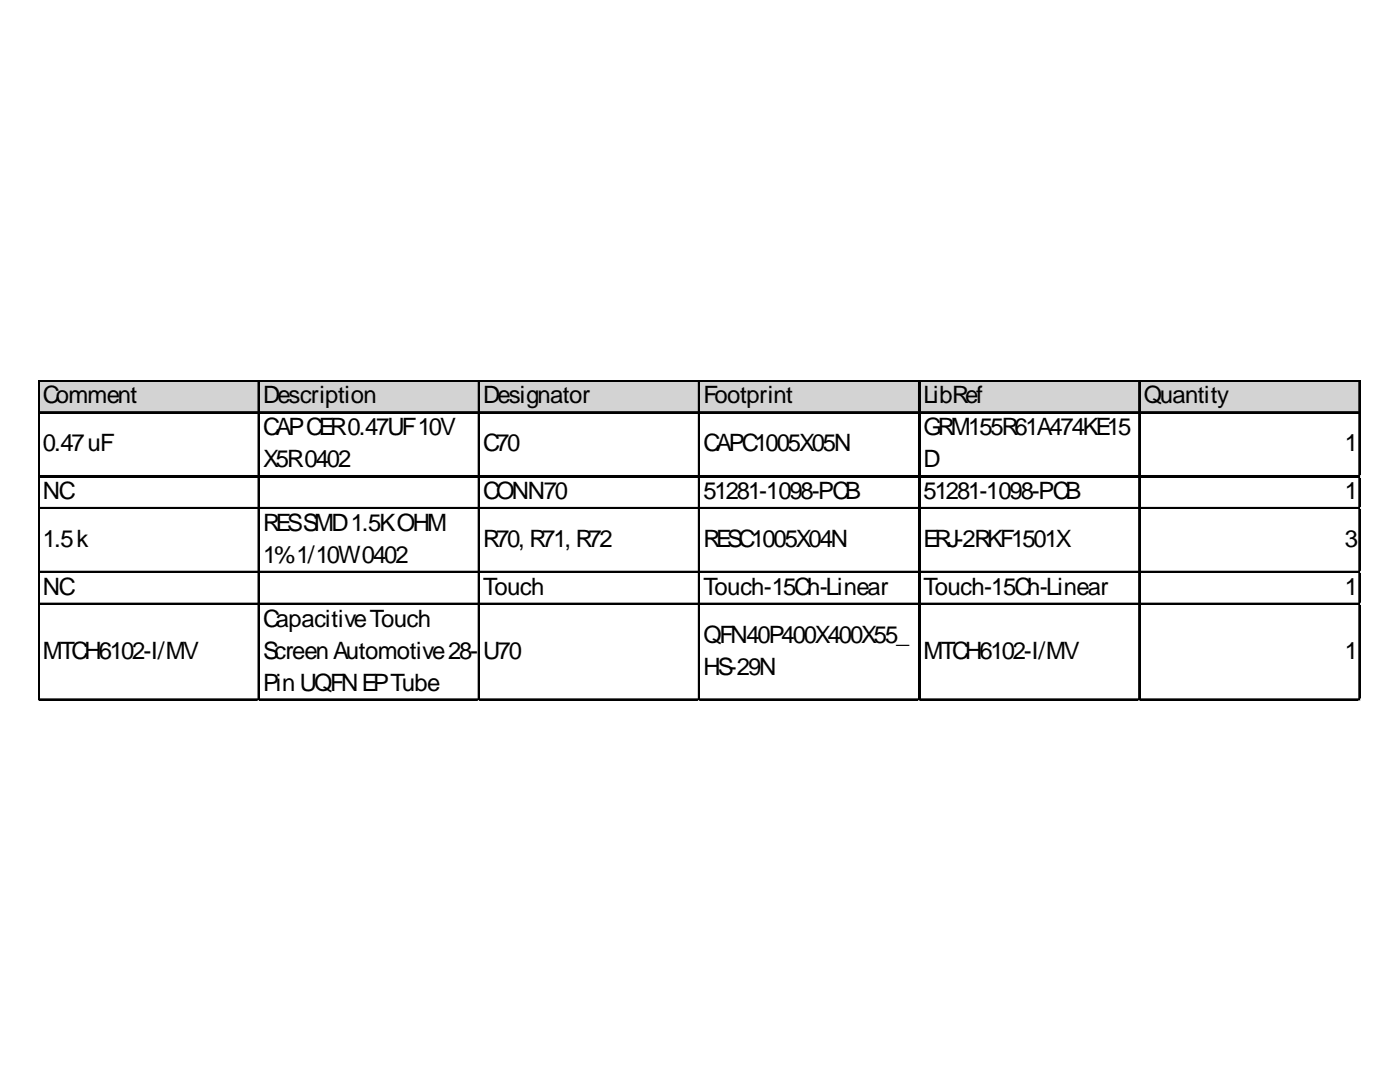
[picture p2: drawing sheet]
<svg xmlns="http://www.w3.org/2000/svg" width="279mm" height="216mm" viewBox="0 0 279 216" stroke-linecap="round" stroke-linejoin="round" font-family="sans-serif">
<defs><g id="words">
<g font-size="4.8">
<text x="8.6" y="80.5">Comment</text>
<text x="52.5" y="80.5">Description</text>
<text x="96.4" y="80.5">Designator</text>
<text x="140.4" y="80.5">Footprint</text>
<text x="184.3" y="80.5">LibRef</text>
<text x="228.3" y="80.5">Quantity</text>
<text x="52.5" y="86.8">CAPCER0.47UF10V</text>
<text x="184.3" y="86.8">GRM155R61A474KE15</text>
<text x="8.6" y="90">0.47uF</text>
<text x="52.5" y="93.2">X5R0402</text>
<text x="96.4" y="90">C70</text>
<text x="140.4" y="90">CAPC1005X05N</text>
<text x="184.3" y="93.2">D</text>
<text x="268.4" y="90">1</text>
<text x="8.6" y="99.6">NC</text>
<text x="96.4" y="99.6">CONN70</text>
<text x="140.4" y="99.6">51281-1098-PCB</text>
<text x="184.3" y="99.6">51281-1098-PCB</text>
<text x="268.4" y="99.6">1</text>
<text x="52.5" y="105.9">RESSMD1.5KOHM</text>
<text x="8.6" y="109.1">1.5k</text>
<text x="52.5" y="112.3">1%1/10W0402</text>
<text x="96.4" y="109.1">R70, R71, R72</text>
<text x="140.4" y="109.1">RESC1005X04N</text>
<text x="184.3" y="109.1">ERJ-2RKF1501X</text>
<text x="268.4" y="109.1">3</text>
<text x="8.6" y="118.7">NC</text>
<text x="96.4" y="118.7">Touch</text>
<text x="140.4" y="118.7">Touch-15Ch-Linear</text>
<text x="184.3" y="118.7">Touch-15Ch-Linear</text>
<text x="268.4" y="118.7">1</text>
<text x="52.5" y="125">CapacitiveTouch</text>
<text x="8.6" y="131.4">MTCH6102-I/MV</text>
<text x="52.5" y="131.4">Screen Automotive28-</text>
<text x="96.4" y="131.4">U70</text>
<text x="140.4" y="128.2">QFN40P400X400X55_</text>
<text x="184.3" y="131.4">MTCH6102-I/MV</text>
<text x="268.4" y="131.4">1</text>
<text x="52.5" y="137.8">Pin UQFNEPTube</text>
<text x="140.4" y="134.6">HS-29N</text>
</g>
</g></defs>
<path d="M7.9 76.1h263.6v6.4h-263.6z" fill="#d3d3d3"/>
<g fill="none" stroke="#000" stroke-width=".32">
<path d="M7.6 75.8v64M7.8 75.8v64M7.9 75.8h263.6M7.9 76h263.6M51.6 76.2v63.6M51.7 76.2v63.6M95.5 76.2v63.6M95.6 76.2v63.6M139.4 76.2v63.6M139.6 76.2v63.6M183.4 76.2v63.6M183.5 76.2v63.6"/>
<path d="M227.3 76.2v63.6M227.5 76.2v63.6M271.2 76.2v63.6M7.9 82.2h263.6M7.9 82.4h263.6M7.9 94.9h263.6M7.9 95.1h263.6M7.9 101.3h263.6M7.9 101.5h263.6M7.9 114h263.6M7.9 114.2h263.6M7.9 120.4h263.6"/>
<path d="M7.9 120.6h263.6M7.9 139.5h263.6"/>
</g>
<path d="M7.9 139.6h263.6" fill="none" stroke="#000" stroke-width=".27"/>
<path d="M271.4 76.2v63.6" fill="none" stroke="#000" stroke-width=".29"/>
<use href="#words"/>
</svg>
